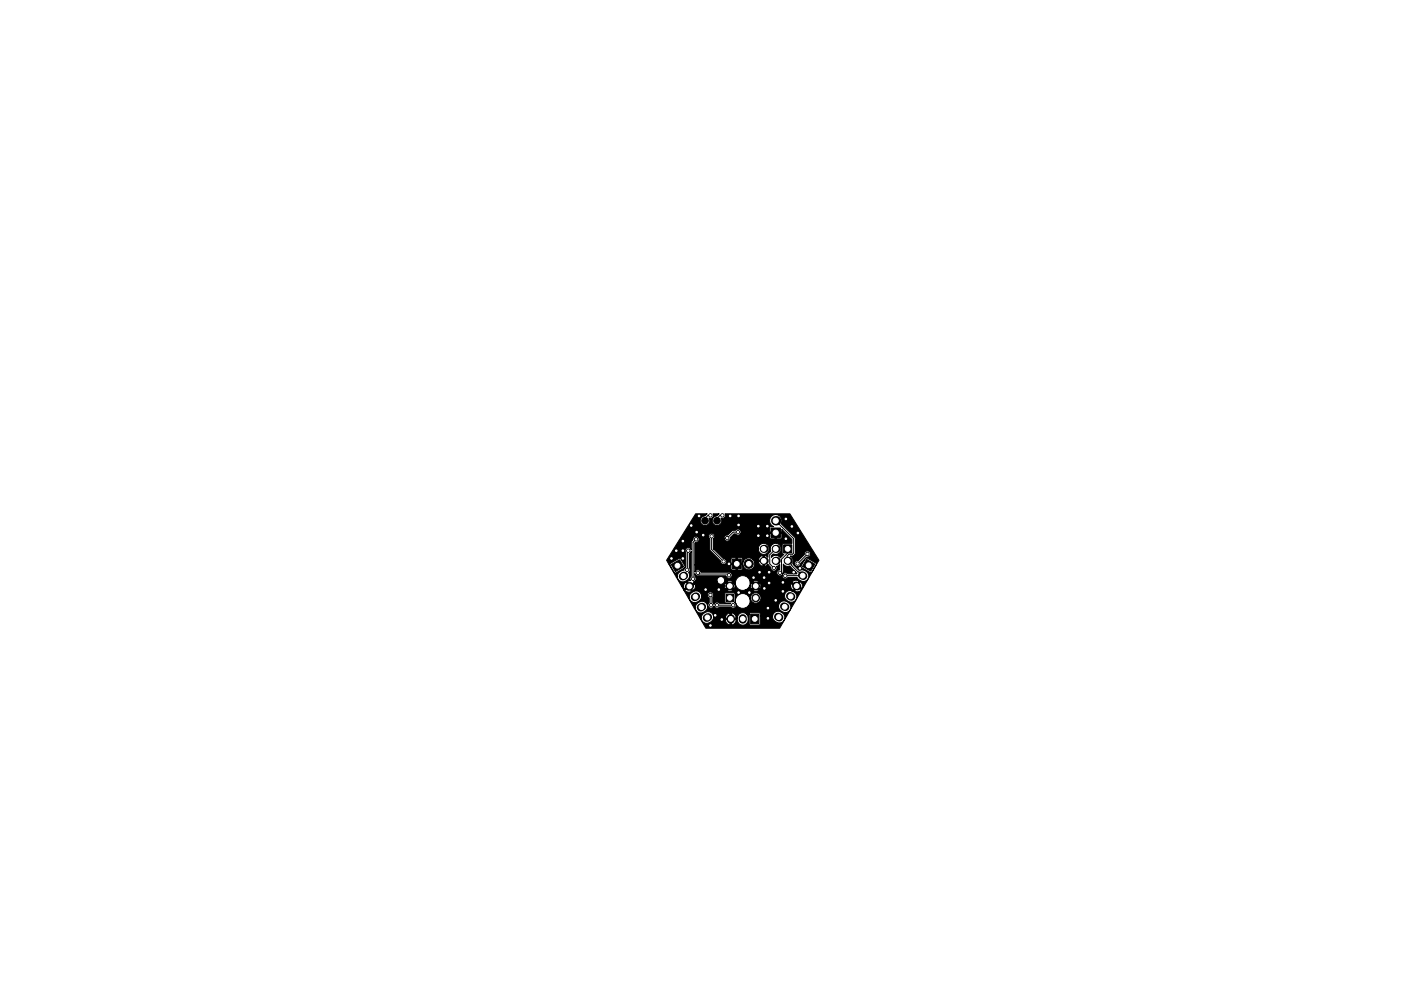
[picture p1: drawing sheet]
<svg xmlns="http://www.w3.org/2000/svg" width="297mm" height="210mm" viewBox="0 0 297 210" stroke-linecap="round" stroke-linejoin="round" font-family="sans-serif">
<g fill="#000" stroke="#000" stroke-width=".21">
<path d="M147.5 109h2.4l-.6 .5a1.02 1.02 0 0 0-.8 1.3 1.02 1.02 0 0 0 1.4 .6 1.02 1.02 0 0 0 .4-1.5 .64 .64 0 0 0 .8-.1 .64 .64 0 0 0 .1-.8h1.3l-.7 .5a1.02 1.02 0 0 0-.7 1.3 1.02 1.02 0 0 0 1.4 .6 1.02 1.02 0 0 0 .4-1.5 .64 .64 0 0 0 .7-.1 .64 .64 0 0 0 .1-.8h13.8l6.1 9.9-8.3 14.4h-15.6l-1.2-2h.2a1.28 1.28 0 0 0 1 1 1.28 1.28 0 0 0 1.3-.7h2.8l.1 .5 .7 .5 .2-.1v-1h.3v1a.9 .9 0 0 0 .9-1l-5 .1 .3-.6h2.5l.1 .2h.9v-1.1h.3v1.1l1.2-.1v.4a1.19 1.19 0 0 0 1.4 1.1 1.19 1.19 0 0 0 .9-1.5l-.3-.8h.6v2l.1 .3h1.9l.3-.3v-1.6h2.6a1.3 1.3 0 0 0 1.3 1.5 1.3 1.3 0 0 0 1.3-1.5 1.33 1.33 0 0 0-1.3-1 1.33 1.33 0 0 0-1.3 1h-2.6v-.5l-.3-.2h-1.7l-.3 .3h-.6a1.16 1.16 0 0 0-1.3-.2 1.16 1.16 0 0 0-.7 1h-.3l.1-.1a1.18 1.18 0 0 0-1.2-.9 1.18 1.18 0 0 0-1.1 .9h-2.5v-.2a1.33 1.33 0 0 0-1.5-1 1.33 1.33 0 0 0-1.1 1.5h-.2l-1.3-2.2h.2l.2 .4a1.32 1.32 0 0 0 1.9 .2 1.32 1.32 0 0 0 .1-1.9 1.44 1.44 0 0 0-2.2 1.3h-.2l-1.3-2.2h.2l.2 .4a1.38 1.38 0 0 0 1.6 .4 1.38 1.38 0 0 0 .9-1.3h1.2l.4 .4v1.1l-.2 .1a.65 .65 0 0 0 .3 1 .65 .65 0 0 0 .9-.5 .65 .65 0 0 0 .5 .5 .65 .65 0 0 0 .7-.2h2.3l.2 .1a.65 .65 0 0 0 .9-.2 .65 .65 0 0 0-.2-.9h.1a1.56 1.56 0 0 0 1.2 1.2 1.56 1.56 0 0 0 1.6-.5h6.4v.4a1.3 1.3 0 0 0 1.5 1.1 1.3 1.3 0 0 0 1-1.5 1.33 1.33 0 0 0-1.2-1 1.33 1.33 0 0 0-1.3 1h-6.4l.3-.7v-.7h.1a1.12 1.12 0 0 0 1.5 .8 1.12 1.12 0 0 0 .6-1.6h5.1l.1 .4a1.3 1.3 0 0 0 1.4 1.1 1.3 1.3 0 0 0 1.1-1.5 1.6 1.6 0 0 0-1.1-.9h.7l.1 .1a.96 .96 0 0 0 1.3-.4l-.9-.6-.5 .9-.9-.1a1.16 1.16 0 0 0-1.3 1l-5.1-.1a1.12 1.12 0 0 0-1.4-.4 1.12 1.12 0 0 0-.7 1.3h-.1l-.2-.5a1.58 1.58 0 0 0-1.9-.6 1.58 1.58 0 0 0-1 1.8h-.1l-.1-1.9-1.8-.1-.3 .3v1.7l.3 .2h1.1h-2.4l-.2-.2a.65 .65 0 0 0-1 .4l-.3-.3 .1-1.3a.66 .66 0 0 0-.4-1 .66 .66 0 0 0-.8 .8h-1.2l-.2-.5a1.39 1.39 0 0 0-1.6-.4 1.39 1.39 0 0 0-.9 1.4h-.2l-.9-1.7h.2v.1a.98 .98 0 0 0 1.4 .1l-.5-.8-1.1 .6-.5-.8h.4l.1 .5 .8-.4h.6l.5 .8 .2-.1h7l.1 .1a.84 .84 0 0 0 1.2-.1l-.7-.7-.6 .7h-7l.2-.3 .2-.7h6.1l.1 .5 .2 .3 .6-.7h.4l.7 .7 .2-.6v-.4h.1l.3 .6a1.5 1.5 0 0 0 1.8 .6h1.6l.1 .1a.84 .84 0 0 0 1.2-.1l-.7-.7-.6 .7h-1.6l.4-.2 .5-.8h.2l.1 .5 .2 .3 .6-.7h.4l.7 .7 .2-.6h6.3l.2 .4 .4 .4 .5-.8-.2-.1h.6l1 .5a.9 .9 0 0 0-.5-1.3l-.5 .8h-.6l-.7-.4-.2 .5h-6.3l-.2-.7-.7 .6h-.4l-.6-.6-.3 .5h-.2l.1-.7h.6l.6 .6 .6-.5h7.1l1 .5 .4-.8-.1-.1a.96 .96 0 0 0-1.3 .4h-7.1l.1-.1a.83 .83 0 0 0-1.3 0l-.6-.1a1.58 1.58 0 0 0-1.8-1.3 1.58 1.58 0 0 0-1.3 1.9l-.3-.3-.7 .6h-.4l-.6-.6-.3 .5h-6.1l-.2-.3-.9 .6h-.6l.2-.1-.5-.9-.5 .4-.1 .5h-.4l-1.1-1.9h.2a1.31 1.31 0 0 0 1.8 .8 1.31 1.31 0 0 0 .6-1.8l.3-.5-.1-.5v-3.1l.4-.4v5.3l-.3 .4 .1 .5-.6 .2 .4 .8 1-.5-.2-.3 .3-.1h4.7l.2 .3a.8 .8 0 0 0 1.4-.1h.5l.6 .6 .7-.6-.1-.2a.84 .84 0 0 0-1.2 .2h-.5v-.2a.82 .82 0 0 0-.8-1 .82 .82 0 0 0-.8 1h-4.7l.2-.1a.65 .65 0 0 0-.2-.9v-.6l.5 .5h6.1a.66 .66 0 0 0 .8 .5 .66 .66 0 0 0 .5-.9 .66 .66 0 0 0-.9-.4h-5.7a.65 .65 0 0 0-.6-.5 .65 .65 0 0 0-.7 .5v-1.5h7.7v.8l.2 .2h.9v-1.1h.3v1.1h.9l.2-1a1.27 1.27 0 0 0 1.5 1 1.27 1.27 0 0 0 1-1.6h.8l.6 .7 .4 .1v-1l-1.8 .2-.4-.6 2.2 .1v-.9h.3v2.2l.4-.1 .3-.3 .6 .7a.65 .65 0 0 0 .8 .8 .65 .65 0 0 0 .4-1.1l.7-.3v1.1a.67 .67 0 0 0-.5 .8 .67 .67 0 0 0 .8 .5 .67 .67 0 0 0 .4-.9l.1-1.6a1.09 1.09 0 0 0 1.4 .4l1.5 1.5-.1 .2h-1.9a.65 .65 0 0 0-1-.1 .65 .65 0 0 0 .1 1 .65 .65 0 0 0 1-.2h1.9l.1 .3a1.24 1.24 0 0 0 1.7 .5 1.24 1.24 0 0 0 .5-1.8 1.98 1.98 0 0 0-1.9-.5l-1.2-1.2v-.1h.3a.65 .65 0 0 0 .7 .5 .65 .65 0 0 0 .5-.7l1-1-.9 1.7 1.9 1.3 .4-.1 1-1.8-1.9-1.2h-.4l.3-.2a.65 .65 0 0 0 .7-.6 .65 .65 0 0 0-.6-.7 .65 .65 0 0 0-.6 .7l-1.4 1.3a.66 .66 0 0 0-.7 .8h-.3l-.1-.2a1.19 1.19 0 0 0-.5-1.5l.5-.1 .5-.4v-3.3l-3-3.1a1.31 1.31 0 0 0-.6-1.8 1.31 1.31 0 0 0-1.8 .7 1.31 1.31 0 0 0 .8 1.7l-.8 .2v1h2.5l.1-.6 2.1 2.2v.8h-1.8l-.2 .2-.1 1.8 .4 .3-.8 .8a1.12 1.12 0 0 0-1.8-.1v-.4l.3-.4a1.17 1.17 0 0 0 1.7-.9 1.17 1.17 0 0 0-1.3-1.3 1.17 1.17 0 0 0-.9 1.7l-.6 .6v.7a1.24 1.24 0 0 0-2 .4l-1.3-.1a1.27 1.27 0 0 0-1.5 0 1.27 1.27 0 0 0-.5 1.3h-10.2v-4.7l.2-.1a.65 .65 0 0 0 .7-.4 .65 .65 0 0 0-.2-.8h2.2l.3 .4v2.4l2.3 2.3v.2a.65 .65 0 0 0 1 .5 .65 .65 0 0 0 0-1.1h1.2v.9h1.1v-1.1h.3v1.1l1.1-.1v-.8l-.3-.3h-2l-.2 .3-1.7-.1-2-2.1h9.5a1.17 1.17 0 0 0 1.6 1.1 1.17 1.17 0 0 0 .4-1.9 1.17 1.17 0 0 0-1.9 .4l-.1 .4h-9.5v-2.1h2.2a.65 .65 0 0 0 .8 .5 .65 .65 0 0 0 .5-.7l.8-.8h.3a.65 .65 0 0 0 1.1 0h6.2v.9l1 .1 .1-1.1h.3l.1 1.1h.8l.3-.2-.1-.9-8.7 .1a.65 .65 0 0 0-.2-.9 .65 .65 0 0 0-.9 .1h-.6l-1 1a.65 .65 0 0 0-.8 .8h-2.2l.1-.1a.66 .66 0 0 0-.4-1.1 .66 .66 0 0 0-.8 .8h-2.3a.65 .65 0 0 0-.7 0 .65 .65 0 0 0-.3 .6l-.3 .6v1.6a.65 .65 0 0 0-1-.5 .65 .65 0 0 0-.2 1v3.1l-.5 .7a1.54 1.54 0 0 0-1.3 1.5h-.2l-1.5-2.7h.1l.9 1.6 .4 .1 1.9-1.2-.9-1.7-.4-.1-1.7 1-.2 .3h-.1l-.6-.9zM155.3 118.6h1.9v2h-1.9zM163.5 112h2v2h-2zM166.1 115.6h1.8v1.7h-1.8zM142.3 119.8l1.8-1 .8 1.5-1.7 1zM153.9 126.1h1.6v1.6h-1.6zM159.2 130.3h1.7v2h-1.7zM171 118.7l1.8 1-.9 1.5-1.8-1z"/>
<circle cx="142.4" cy="118.5" r=".34"/>
<circle cx="143.4" cy="116.8" r=".34"/>
<circle cx="144.8" cy="118.5" r=".34"/>
<circle cx="144.8" cy="116.8" r=".34"/>
<circle cx="144.8" cy="114.8" r=".34"/>
<circle cx="145.9" cy="116.8" r=".34"/>
<circle cx="146.6" cy="111.5" r=".34"/>
<circle cx="147.6" cy="114.4" r=".34"/>
<circle cx="147.7" cy="112.9" r=".34"/>
<circle cx="148.2" cy="109.5" r=".34"/>
<circle cx="149.1" cy="113.5" r=".34"/>
<circle cx="149.5" cy="110.5" r=".7"/>
<circle cx="150.6" cy="109.3" r=".34"/>
<circle cx="150.9" cy="113.8" r=".34"/>
<circle cx="152" cy="110.5" r=".7"/>
<circle cx="153.2" cy="109.3" r=".34"/>
<circle cx="153.4" cy="119.1" r=".34"/>
<circle cx="154.2" cy="114.2" r=".34"/>
<circle cx="154.6" cy="119.6" r=".34"/>
<circle cx="154.8" cy="109.5" r=".34"/>
<circle cx="156.5" cy="112.9" r=".34"/>
<circle cx="156.6" cy="109.5" r=".34"/>
<circle cx="156.6" cy="111.4" r=".34"/>
<circle cx="158.7" cy="119.6" r=".95"/>
<circle cx="160.8" cy="113.7" r=".34"/>
<circle cx="160.8" cy="111.6" r=".34"/>
<circle cx="162.7" cy="113.7" r=".34"/>
<circle cx="162.7" cy="111.6" r=".34"/>
<circle cx="166.6" cy="114.3" r=".34"/>
<circle cx="166.6" cy="110.1" r=".34"/>
<circle cx="167.9" cy="111.7" r=".34"/>
<circle cx="169.1" cy="119.6" r=".34"/>
<circle cx="169.2" cy="113.1" r=".34"/>
<circle cx="171.2" cy="117.5" r=".34"/>
<circle cx="145.7" cy="120.9" r=".34"/>
<circle cx="146.9" cy="122.8" r=".34"/>
<circle cx="148" cy="121.5" r=".34"/>
<circle cx="149.6" cy="125.1" r=".34"/>
<circle cx="150.6" cy="132.7" r=".34"/>
<circle cx="150.6" cy="126.2" r=".34"/>
<circle cx="150.7" cy="128.4" r=".34"/>
<circle cx="151.6" cy="130.6" r=".34"/>
<circle cx="152" cy="128.4" r=".34"/>
<circle cx="152.4" cy="125.1" r=".34"/>
<circle cx="153" cy="131.4" r=".34"/>
<circle cx="154.6" cy="122" r=".34"/>
<circle cx="154.7" cy="124.3" r=".8"/>
<circle cx="155.4" cy="128.4" r=".34"/>
<circle cx="156.6" cy="125.7" r=".34"/>
<circle cx="158.9" cy="125.7" r=".34"/>
<circle cx="159.8" cy="122.5" r=".34"/>
<circle cx="160.2" cy="126.9" r=".8"/>
<circle cx="160.2" cy="124.3" r=".8"/>
<circle cx="161" cy="121.4" r=".34"/>
<circle cx="162" cy="122.5" r=".34"/>
<circle cx="162.1" cy="124.8" r=".34"/>
<circle cx="162.8" cy="131.2" r=".34"/>
<circle cx="162.8" cy="129" r=".34"/>
<circle cx="163.1" cy="121.4" r=".34"/>
<circle cx="163.1" cy="123.7" r=".34"/>
<circle cx="164.1" cy="120.5" r=".34"/>
<circle cx="164.5" cy="127.4" r=".34"/>
<circle cx="165.4" cy="121.5" r=".34"/>
<circle cx="166" cy="123.6" r=".34"/>
<circle cx="166" cy="125.5" r=".34"/>
<circle cx="166.5" cy="122.2" r=".34"/>
<circle cx="168.3" cy="121.4" r=".34"/>
<circle cx="169.6" cy="120.6" r=".34"/>
</g>
<path d="M145 122.1l-.2 .2M146.3 124.3l-.3 .2M147.6 126.5l-.3 .2M148.8 128.7l-.2 .2M150.1 130.9l-.2 .2M154.9 131.2v.3M157.5 131.2v.3M165 130.9l.2 .1M166.2 128.7l.3 .1M167.5 126.5l.3 .1M168.8 124.3l.2 .1M170 122.1l.3 .1" fill="none" stroke="#000" stroke-width="1.7"/>
<g fill="#000">
<circle cx="161.9" cy="116.5" r=".86"/>
<circle cx="161.9" cy="119" r=".86"/>
<circle cx="164.5" cy="110.5" r="1"/>
<circle cx="164.5" cy="119" r=".86"/>
<circle cx="164.5" cy="116.5" r=".86"/>
<circle cx="167" cy="119" r=".86"/>
</g>
<g fill="none" stroke="#000" stroke-width=".21">
<path d="M143.4 116.8v.7l-1 1M144.8 114.8v3.7M145.9 116.8l-.1 .2v3.8l-.1 .1M147.6 114.4l-.7 .7v7.7M147.7 112.9h.8l.6 .6M150.6 109.3h-.5l-.6 .7M150.9 113.8v2.8l2.5 2.5M153.2 109.3h-.5l-.7 .7M156.5 112.9h-1.1l-1.2 1.3M156.6 109.5h.1M156.6 109.5v1.9M160.8 111.6h.1"/>
<path d="M160.8 111.6v2.1M162.7 111.6v2.1M164.5 110.5l3.8 3.8v3l-.3 .3h-.7l-.4 .4v.9l2.3 2.4h.2l.8 .8-3.7 .1M164.5 116.5l-1.3 1.2v1.9l.9 .9M166.6 110.1l1.3 1.3v.3M167 116.5v.8l-1.3 1.4v2.5l-.3 .3M171.2 117.5l-2.1 2.1M148 121.5l.3 .3h6l.3 .2M150.6 126.2l.1 .2v2M151.6 130.6v1.1l-1 1M152 128.4h3.4M154.7 124.3h-1.5l-.8 .8h-2.8l.3-.1"/>
<path d="M159.8 122.5h2.2M161 121.4h2.1M163.1 123.7l-1 1.1M166 125.5l-1.5 1.5v.4M166 123.6l.3 .3 2.1-.1 .5 .5"/>
</g>
<g fill="#fff" stroke="#fff" stroke-width=".21">
<circle cx="145.7" cy="120.9" r=".17"/>
<circle cx="166.5" cy="122.2" r=".17"/>
<circle cx="145.9" cy="116.8" r=".17"/>
<circle cx="156.5" cy="112.9" r=".17"/>
<circle cx="154.2" cy="114.2" r=".17"/>
<circle cx="169.6" cy="120.6" r=".17"/>
<circle cx="167.9" cy="111.7" r=".17"/>
<circle cx="166.6" cy="110.1" r=".17"/>
<circle cx="169.2" cy="113.1" r=".17"/>
<circle cx="154.6" cy="119.6" r=".17"/>
<circle cx="164.5" cy="127.4" r=".17"/>
<circle cx="162.8" cy="131.2" r=".17"/>
<circle cx="162.8" cy="129" r=".17"/>
<circle cx="166" cy="125.5" r=".17"/>
<circle cx="166" cy="123.6" r=".17"/>
<circle cx="168.3" cy="121.4" r=".17"/>
<circle cx="152.4" cy="125.1" r=".17"/>
<circle cx="149.6" cy="125.1" r=".17"/>
<circle cx="150.6" cy="132.7" r=".17"/>
<circle cx="166.6" cy="114.3" r=".17"/>
<circle cx="160.8" cy="111.6" r=".17"/>
<circle cx="162.7" cy="111.6" r=".17"/>
<circle cx="162.7" cy="113.7" r=".17"/>
<circle cx="160.8" cy="113.7" r=".17"/>
<circle cx="161" cy="121.4" r=".17"/>
<circle cx="162.1" cy="124.8" r=".17"/>
<circle cx="163.1" cy="121.4" r=".17"/>
<circle cx="163.1" cy="123.7" r=".17"/>
<circle cx="142.4" cy="118.5" r=".17"/>
<circle cx="144.8" cy="118.5" r=".17"/>
<circle cx="143.4" cy="116.8" r=".17"/>
<circle cx="144.8" cy="116.8" r=".17"/>
<circle cx="144.8" cy="114.8" r=".17"/>
<circle cx="149.1" cy="113.5" r=".17"/>
<circle cx="147.7" cy="112.9" r=".17"/>
<circle cx="156.6" cy="109.5" r=".17"/>
<circle cx="154.8" cy="109.5" r=".17"/>
<circle cx="156.6" cy="111.4" r=".17"/>
<circle cx="146.6" cy="111.5" r=".17"/>
<circle cx="148.2" cy="109.5" r=".17"/>
<circle cx="151.6" cy="130.6" r=".17"/>
<circle cx="153" cy="131.4" r=".17"/>
<circle cx="156.6" cy="125.7" r=".17"/>
<circle cx="158.9" cy="125.7" r=".17"/>
<circle cx="162" cy="122.5" r=".17"/>
<circle cx="159.8" cy="122.5" r=".17"/>
<circle cx="152" cy="128.4" r=".17"/>
<circle cx="155.4" cy="128.4" r=".17"/>
<circle cx="148" cy="121.5" r=".17"/>
<circle cx="154.6" cy="122" r=".17"/>
<circle cx="169.1" cy="119.6" r=".17"/>
<circle cx="165.4" cy="121.5" r=".17"/>
<circle cx="171.2" cy="117.5" r=".17"/>
<circle cx="164.1" cy="120.5" r=".17"/>
<circle cx="153.2" cy="109.3" r=".17"/>
<circle cx="150.6" cy="109.3" r=".17"/>
<circle cx="150.9" cy="113.8" r=".17"/>
<circle cx="153.4" cy="119.1" r=".17"/>
<circle cx="146.9" cy="122.8" r=".17"/>
<circle cx="150.6" cy="126.2" r=".17"/>
<circle cx="150.7" cy="128.4" r=".17"/>
<circle cx="147.6" cy="114.4" r=".17"/>
<circle cx="171.4" cy="119.9" r=".51"/>
<circle cx="170.2" cy="122.1" r=".51"/>
<circle cx="168.9" cy="124.3" r=".51"/>
<circle cx="167.6" cy="126.5" r=".51"/>
<circle cx="166.4" cy="128.7" r=".51"/>
<circle cx="165.1" cy="130.9" r=".51"/>
<circle cx="164.5" cy="110.5" r=".55"/>
<circle cx="164.5" cy="113" r=".55"/>
<circle cx="154.7" cy="126.9" r=".5"/>
<circle cx="154.7" cy="124.3" r=".5"/>
<circle cx="160.2" cy="124.3" r=".5"/>
<circle cx="160.2" cy="126.9" r=".5"/>
<circle cx="157.5" cy="127.5" r="1.25"/>
<circle cx="157.5" cy="123.7" r="1.25"/>
<circle cx="152.8" cy="123.1" r=".5"/>
<circle cx="167" cy="116.5" r=".51"/>
<circle cx="167" cy="119" r=".51"/>
<circle cx="164.5" cy="116.5" r=".51"/>
<circle cx="164.5" cy="119" r=".51"/>
<circle cx="161.9" cy="116.5" r=".51"/>
<circle cx="161.9" cy="119" r=".51"/>
<circle cx="143.6" cy="120" r=".51"/>
<circle cx="144.9" cy="122.2" r=".51"/>
<circle cx="146.2" cy="124.4" r=".51"/>
<circle cx="147.4" cy="126.6" r=".51"/>
<circle cx="148.7" cy="128.8" r=".51"/>
<circle cx="150" cy="131" r=".51"/>
<circle cx="156.2" cy="119.6" r=".5"/>
<circle cx="158.7" cy="119.6" r=".5"/>
<circle cx="160" cy="131.3" r=".51"/>
<circle cx="157.5" cy="131.3" r=".51"/>
<circle cx="154.9" cy="131.3" r=".51"/>
</g>
</svg>
